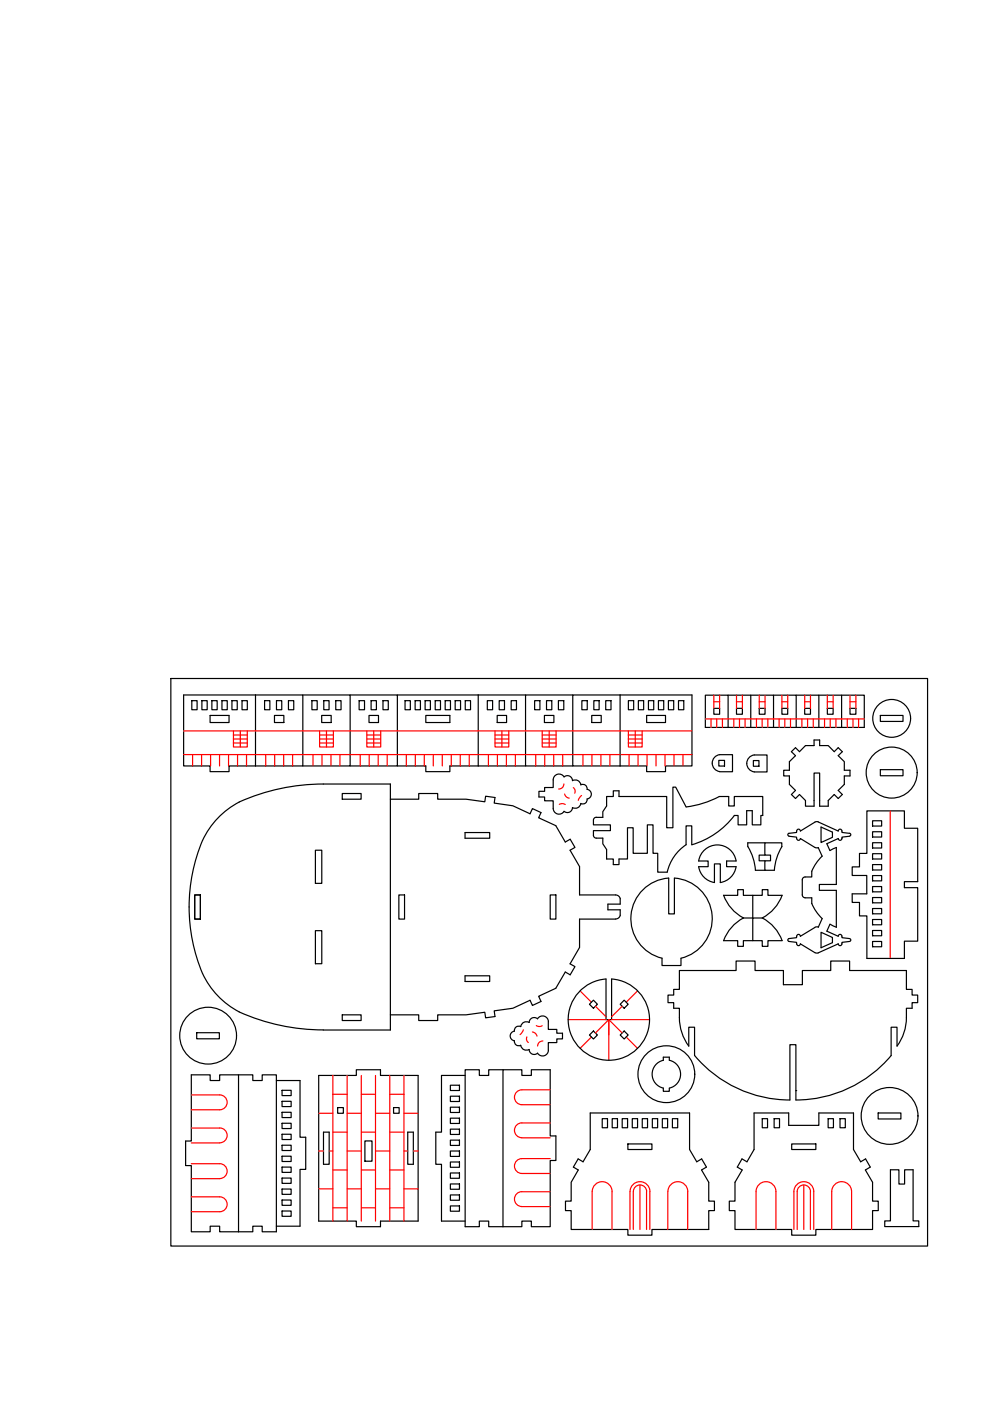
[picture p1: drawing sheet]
<svg xmlns="http://www.w3.org/2000/svg" width="210mm" height="297mm" viewBox="0 0 210 297" stroke-linecap="round" stroke-linejoin="round" font-family="sans-serif">
<!-- layer: 0 -->
<g fill="none" stroke="#000" stroke-width=".25">
<path d="M36.2 143.9h160.5v120.3h-160.5zM40.7 148.6h1.1v1.9h-1.1zM42.8 148.6h1.1v1.9h-1.1zM44.5 151.7h4.1v1.5h-4.1zM44.9 148.6h1.1v1.9h-1.1zM47.1 148.6h1.1v1.9h-1.1zM49.2 148.6h1.1v1.9h-1.1zM51.3 148.6h1.1v1.9h-1.1zM54.2 147.3h-15.3v15.1h5.6v1.2h4.1v-1.2h5.6M54.2 147.3h10v15.1h-10M54.2 147.3v15.1M56.1 148.6h1.1v1.9h-1.1z"/>
<path d="M58.2 151.7h2v1.5h-2zM58.6 148.6h1.1v1.9h-1.1zM61.2 148.6h1.1v1.9h-1.1zM64.2 147.3h10v15.1h-10M66.1 148.6h1.2v1.9h-1.2zM68.2 151.7h2v1.5h-2zM68.7 148.6h1.1v1.9h-1.1zM71.2 148.6h1.1v1.9h-1.1zM74.2 147.3h10.1v15.1h-10.1M76.1 148.6h1.2v1.9h-1.2zM78.2 151.7h2v1.5h-2zM78.7 148.6h1.1v1.9h-1.1z"/>
<path d="M81.2 148.6h1.1v1.9h-1.1zM84.3 147.3h27.1M85.9 148.6h1.1v1.9h-1.1zM88 148.6h1.1v1.9h-1.1zM90.1 148.6h1.2v1.9h-1.2zM90.3 151.7h5.1v1.5h-5.1zM92.3 148.6h1.1v1.9h-1.1zM94.4 148.6h1.1v1.9h-1.1zM96.5 148.6h1.1v1.9h-1.1zM98.6 148.6h1.2v1.9h-1.2zM101.4 147.3v15.1M103.3 148.6h1.1v1.9h-1.1z"/>
<path d="M105.4 151.7h2v1.5h-2zM105.8 148.6h1.2v1.9h-1.2zM108.4 148.6h1.1v1.9h-1.1zM113.4 148.6h1.1v1.9h-1.1zM115.4 151.7h2v1.5h-2zM115.9 148.6h1.1v1.9h-1.1zM118.4 148.6h1.1v1.9h-1.1zM121.4 147.3h-10v15.1h10M123.4 148.6h1.1v1.9h-1.1zM125.5 151.7h2v1.5h-2zM125.9 148.6h1.1v1.9h-1.1zM128.4 148.6h1.1v1.9h-1.1z"/>
<path d="M131.5 147.3h15.2v15.1h-5.6v1.2h-4v-1.2h-5.6M131.5 147.3h-10.1v15.1h10.1M131.5 147.3v15.1M133.2 148.6h1.2v1.9h-1.2zM135.3 148.6h1.2v1.9h-1.2zM137.1 151.7h4v1.5h-4zM137.5 148.6h1.1v1.9h-1.1zM139.6 148.6h1.1v1.9h-1.1zM141.7 148.6h1.1v1.9h-1.1zM143.9 148.6h1.1v1.9h-1.1zM151.3 150.2h1.3v1.2h-1.3zM152.6 160a1.81 1.81 0 0 0-1.6 1.8 1.81 1.81 0 0 0 1.6 1.8"/>
<path d="M154.4 147.4h4.8v6.8M156.2 150.2h1.2v1.2h-1.2zM159.2 147.4h4.8v6.8M161 150.2h1.2v1.2h-1.2zM164 147.4h4.8v6.8M165.8 150.2h1.2v1.2h-1.2zM167.8 159.4l.9-.9 .8 .9 1.3-1.3h1.8v-1.2h1.2v1.2h1.8l1.3 1.3 .8-.9 .9 .9-.9 .8 1.3 1.3v1.8h1.2v1.2h-1.2v1.8l-1.3 1.3 .9 .9-.9 .8-.8-.8-1.3 1.2v1.2h-1.8v-7h-1.2v7h-1.8v-1.2l-1.3-1.2-.8 .8-.9-.8 .9-.9-1.3-1.3v-1.8h-1.2v-1.2h1.2v-1.8l1.3-1.3zM168.8 147.4h4.8v6.8M170.6 150.2h1.2v1.2h-1.2zM173.6 147.4h4.8v6.8M175.4 150.2h1.2v1.2h-1.2zM178.4 147.4h4.8v6.8h-33.7v-6.8h4.9v6.8"/>
<path d="M180.2 150.2h1.3v1.2h-1.3zM186.7 151.7h4.8v1.3h-4.8zM46.5 173.1a18.4 18.4 0 0 1 8.2-4.6 43.7 43.7 0 0 1 13.9-2.3h14.2v52.2h-14.2a41.9 41.9 0 0 1-18.8-4.4 18.4 18.4 0 0 1-8.4-12.2 35.9 35.9 0 0 1 2-24.6l1.1-1.7zM72.6 168.2h4v1.2h-4zM82.8 169.4h6v-1.2h4v1.2h6l4 .6 .2-1.2 2 .3-.2 1.2 3.9 .5 3.7 1.7 .5-1.1 1.8 .9-.5 1.1 3.6 1.7 2.1 3.4 1-.6 1 1.8-1 .6 2 3.4v6h7.6a.99 .99 0 0 1 1 .8v1.2h-2.6v1.2h2.6v1.1a1.08 1.08 0 0 1-1 .9h-7.6v6l-2 3.5 1 .5-1 1.8-1-.6-2.1 3.4-3.6 1.7 .5 1.1-1.8 .9-.5-1.1-3.7 1.7-3.9 .5 .2 1.2-2 .3-.2-1.2-4 .6h-6v1.2h-4v-1.2h-6M84.3 162.4h6v1.2h5.1v-1.2h16M98.6 176.5h5.2v1.2h-5.2zM117.3 165.4v1.6h-1.8v.8h-1.2v1.2h1.2v.8h1.8v1.6a1.24 1.24 0 0 0 .9 1.2 1.24 1.24 0 0 0 1.4-.6 1.08 1.08 0 0 0 1.1 .2 1.08 1.08 0 0 0 .7-1 1.22 1.22 0 0 0 1.8-.9M119.6 164.7a1.24 1.24 0 0 0-1.4-.5 1.24 1.24 0 0 0-.9 1.2M119.6 164.7a1.07 1.07 0 0 1 1.1-.2 1.07 1.07 0 0 1 .7 1 1.22 1.22 0 0 1 1.8 .9M123.1 166.4a.92 .92 0 0 1 1 .1 .92 .92 0 0 1 .4 .9M124.5 169.4a.92 .92 0 0 1-.4 .9 .92 .92 0 0 1-1 .1"/>
<path d="M124.5 167.4a1.03 1.03 0 0 1 .9 1 1.03 1.03 0 0 1-.9 1M125.8 173.9v1h3.6v1.2h-3.6v1a.6 .6 0 0 0 .6 .6h1.4v1.2l.8 1.2v2h1.4v1.2h1.2v-1.2h1.8v-6.6h1.2v5.4h3.1v-6h1.2v6h1v4h2M145.5 171.1l-2.2-4.2h-.6v8.6h-1.3v-6.6h-10.2v-1.2h-1.2v1.2h-1.4v2l-.8 1.2v1.2h-1.4a.57 .57 0 0 0-.6 .6M145.5 171.1a20.2 20.2 0 0 0 7-2.2h2v2h1.2v-2h6v4h-.4v2h-1.8v-3h-1.2v3h-1.8v-2h-.8M145.5 179.1a9.5 9.5 0 0 0-4 5.8M152.4 161.2h1.2v1.2h-1.2zM152.6 160h2.7v3.6h-2.7M155.7 172.9a17.5 17.5 0 0 1-9 6.2v-4h-1.2v4M159.7 161.3h1.2v1.2h-1.2zM159.9 163.7a1.81 1.81 0 0 1-1.6-1.8 1.81 1.81 0 0 1 1.6-1.8h2.7v3.6h-2.7M162.2 178.7h-3.7l.1 .8 1.2 2.8 .4 2.2M165.8 179.5l-1 2-.6 3h-2v-2h1.2v-1.2h-1.2v-2.6h3.6v.8"/>
<path d="M167.3 177.3l1.6 .2v.3M168.9 176.2v.3l-1.7 .2-.1 .4 .2 .2M168.9 177.8a.39 .39 0 0 0 .4 .4 .39 .39 0 0 0 .4-.4l3.1 1.9M172.8 174.3l-3.1 1.9a.39 .39 0 0 0-.4-.4 .39 .39 0 0 0-.4 .4M172.8 179.7h.7l.8 1.8-1.3 1.5a4.1 4.1 0 0 0-.9 2.9h-1.4M173.5 174.3l4.2 1.9a.39 .39 0 0 1 .4-.4 .39 .39 0 0 1 .4 .4v.3l1.8 .2 .1 .4-.3 .2M173.5 174.3h-.7M174.1 175.4l2.4 1v1.1l-2.4 1.1zM177.3 179.7v7.8h-3.6v1.3h3.6v7.8M180.1 177.3l-1.6 .2v.3a.39 .39 0 0 1-.4 .4 .39 .39 0 0 1-.4-.4l-2.4 1.1 .7 1.4 1.3-.6M183.8 171.9h8v3.7h2.8v11.3h-2.8v1.3h2.8v11.3h-2.8v3.7h-8v-9h-1.6v-2.9h-1.5v-1.8h3.1v-3.9h-3.1v-1.8h1.5v-2.9h1.6zM185 178.7h1.9v1.1h-1.9z"/>
<path d="M185 176.3h1.9v1.2h-1.9zM185 174h1.9v1.1h-1.9zM186.7 163.2h4.8v1.3h-4.8zM41.3 189.7h1.2v5.2h-1.2zM66.9 180.3h1.3v7h-1.3zM66.9 197.3h1.3v7h-1.3zM84.6 189.7h1.2v5.2h-1.2zM116.7 189.7h1.2v5.2h-1.2zM141.8 186.2v7.6h1.2v-7.6M141.8 186.2a8.6 8.6 0 0 0-8 7.9 8.6 8.6 0 0 0 6.6 9.1v1.5h4v-1.5a8.6 8.6 0 0 0 6.6-9.1 8.6 8.6 0 0 0-8-7.9M149.5 180.1a4 4 0 0 1 6.6 2.4h-2v1.3h2a4 4 0 0 1-3.4 3.3v-3.9h-1.2v3.9a4 4 0 0 1-3.4-3.3h2v-1.3l-2 .1a4 4 0 0 1 1.4-2.5zM153.4 199.4h3v1.2h1.2v-1.2h2"/>
<path d="M153.4 189.8h3v-1.2h1.2v1.2h2M153.4 189.8a8.8 8.8 0 0 0 4.2 4.8M157.6 194.6a8.8 8.8 0 0 0-4.2 4.8M160.2 184.5h2M161.6 194.6h-2v4.8h2v1.2h1.2v-1.2h3M161.6 194.6a8.8 8.8 0 0 1 4.2 4.8M161.6 194.6a8.9 8.9 0 0 0 4.2-4.8h-3v-1.2h-1.2v1.2h-2v4.8h-2M162.2 181.3h-1.2v1.2h1.2M168.9 198.5v.3l-1.6 .2-.3 .3 .3 .3 1.6 .2v.3M170.7 190.4h1.4a4.5 4.5 0 0 0 1.3 3.4l.9 1-.8 1.8M170.7 185.9a.6 .6 0 0 0-.6 .6v3.2a.6 .6 0 0 0 .6 .6M172.8 196.6l-3.1 1.9a.39 .39 0 0 0-.4-.4 .39 .39 0 0 0-.4 .4"/>
<path d="M173.5 196.6h-.7M174.1 197.7l2.4 1.1v1.1l-2.4 1zM177.3 196.6l-1.3-.6-.7 1.4 2.4 1.1a.39 .39 0 0 1 .4-.4 .39 .39 0 0 1 .4 .4v.3l1.6 .2 .3 .3-.3 .3-1.6 .2v.3a.39 .39 0 0 1-.4 .4 .39 .39 0 0 1-.4-.4l-4.2 1.9h-.7M185 199.6h1.9v1.1h-1.9zM185 197.3h1.9v1.1h-1.9zM185 195h1.9v1.1h-1.9zM185 192.6h1.9v1.1h-1.9zM185 190.3h1.9v1.1h-1.9zM185 188h1.9v1.1h-1.9zM185 185.6h1.9v1.2h-1.9zM185 183.3h1.9v1.2h-1.9zM185 181h1.9v1.1h-1.9z"/>
<path d="M41.7 219h4.8v1.2h-4.8zM72.6 215.2h4v1.2h-4zM98.6 206.9h5.2v1.2h-5.2zM109.1 218.6a1.03 1.03 0 0 0-.9 1 1.03 1.03 0 0 0 .9 1.1 .93 .93 0 0 0 1.3 .9 1.22 1.22 0 0 0 1.8 .9 1.07 1.07 0 0 0 .6 1 1.07 1.07 0 0 0 1.2-.2 1.24 1.24 0 0 0 1.4 .5 1.24 1.24 0 0 0 .9-1.2M116.3 216.6v1.7h1.8v.8h1.2v1.2h-1.2v.8h-1.8v1.6M116.3 216.6a1.24 1.24 0 0 0-.9-1.2 1.24 1.24 0 0 0-1.4 .6 1.08 1.08 0 0 0-1.2-.2 1.08 1.08 0 0 0-.6 1 1.2 1.2 0 0 0-1.8 .9 .93 .93 0 0 0-1.3 .9M125.8 218.6l.9 .8-.9 .9-.8-.9zM125.8 212.1l.9 .8-.9 .9-.8-.9zM129.7 207.6a8.6 8.6 0 0 1 6.8 13.1 8.6 8.6 0 0 1-14.8 0 8.6 8.6 0 0 1 6.8-13.1v8.6h1.2v-8.6M131.5 219.4l.8-.8 .9 .8-.9 .9zM132.3 212.1l.9 .8-.9 .9-.8-.9zM168.9 200.1a.39 .39 0 0 0 .4 .4 .39 .39 0 0 0 .4-.4l3.1 1.9"/>
<path d="M40.6 227.9h4v1.2h2v-1.2h4v33.3h-4v-1.2h-2v1.2h-4v-14.1h-1.2v-5.2h1.2zM50.6 227.9h3v1.2h2v-1.2h3v33.3h-3v-1.2h-2v1.2h-3M58.6 229.1h5v12h1.2v6.8h-1.2v12.1h-5M59.8 231.2h1.9v1.1h-1.9zM59.8 233.5h1.9v1.1h-1.9zM59.8 235.8h1.9v1.1h-1.9zM59.8 238.2h1.9v1.1h-1.9zM67.6 228h8v-1.2h5.1v1.2h8v30.9h-8v1.2h-5.1v-1.2h-8zM71.6 234.8h1.2v1.2h-1.2zM83.4 234.8h1.2v1.2h-1.2zM95.5 230.1h1.9v1.1h-1.9zM95.5 232.4h1.9v1.1h-1.9z"/>
<path d="M95.5 234.7h1.9v1.2h-1.9zM95.5 237.1h1.9v1.1h-1.9zM95.5 239.4h1.9v1.1h-1.9zM98.6 228h-5v12h-1.2v6.9h1.2v12h5M106.6 226.8h4v1.2h2.1v-1.2h4v14h1.2v5.2h-1.2v14.1h-4v-1.2h-2.1v1.2h-4zM106.6 226.8h-3v1.2h-2v-1.2h-3v33.3h3v-1.2h2v1.2h3M125.1 236h21.1v7.7l1.5 2.6 1.1-.6 1 1.7-1.1 .7 1.6 2.6v4h1.2v2h-1.2v4h-12.1v1.2h-5.1v-1.2h-12v-4h-1.2v-2h1.2v-4l1.5-2.6-1-.7 1-1.7 1 .6 1.5-2.6zM127.7 237.2h1.1v1.9h-1.1zM129.8 237.2h1.1v1.9h-1.1zM131.9 237.2h1.2v1.9h-1.2zM134.1 237.2h1.1v1.9h-1.1zM136.2 237.2h1.1v1.9h-1.1z"/>
<path d="M138.3 237.2h1.1v1.9h-1.1zM140.4 237.2h1.1v1.9h-1.1zM141.9 224.8v-.7h-1.3v.7a3 3 0 0 0-2.3 3 3 3 0 0 0 2.3 2.9v.7h1.3v-.7M141.9 224.8a3 3 0 0 1 2.4 2.9 3 3 0 0 1-2.4 3M142.6 237.2h1.1v1.9h-1.1zM147.3 223.8a26.4 26.4 0 0 0 20.2 9.4v-11.7h1.2v11.7a26.4 26.4 0 0 0 20.2-9.4v-6h1.3v4a11.2 11.2 0 0 0 2-8h1.2v-1.2h1.2v-1.6h-1.2v-1.2h-1.2v-4h-12.1v-2h-4v2h-6v3h-4v-3h-6v-2h-4v2h-12.1v4h-1.2v1.2h-1.2v1.6h1.2v1.2h1.2a11.4 11.4 0 0 0 2 8v-4h1.3v6M159.9 236h7.3v2.6h6.4v-2.6h7.4v7.7l1.5 2.6 1-.6 1 1.7-1 .7 1.5 2.6v4h1.2v2h-1.2v4h-12v1.2h-5.1v-1.2h-12.1v-4h-1.2v-2h1.2v-4l1.6-2.6-1.1-.7 1-1.7 1.1 .6 1.5-2.6zM161.6 237.2h1.1v1.9h-1.1zM164.1 237.2h1.2v1.9h-1.2zM168.7 231.2h.1M175.6 237.2h1.1v1.9h-1.1zM178.1 237.2h1.1v1.9h-1.1z"/>
<path d="M186.2 236h4.8v1.2h-4.8zM59.8 240.5h1.9v1.1h-1.9zM59.8 242.8h1.9v1.1h-1.9zM59.8 245.1h1.9v1.2h-1.9zM59.8 247.4h1.9v1.2h-1.9zM59.8 249.8h1.9v1.1h-1.9zM59.8 252.1h1.9v1.1h-1.9zM59.8 254.4h1.9v1.2h-1.9zM59.8 256.8h1.9v1.1h-1.9zM68.6 240h1.2v6.9h-1.2zM77.4 241.9h1.5v4.3h-1.5zM86.5 240h1.1v6.9h-1.1z"/>
<path d="M95.5 241.7h1.9v1.2h-1.9zM95.5 244h1.9v1.2h-1.9zM95.5 246.4h1.9v1.1h-1.9zM95.5 248.7h1.9v1.1h-1.9zM95.5 251h1.9v1.1h-1.9zM95.5 253.4h1.9v1.1h-1.9zM95.5 255.7h1.9v1.1h-1.9zM133.1 242.5h5.1v1.2h-5.1zM167.9 242.5h5.1v1.2h-5.1zM188.8 248h1.8v3h1.2v-3h1.8v10.9h1.2v1.2h-7.2v-1.2h1.2z"/>
<circle cx="189.1" cy="152.3" r="4"/>
<circle cx="189.1" cy="163.8" r="5.4"/>
<circle cx="44.1" cy="219.6" r="6"/>
<circle cx="141.3" cy="227.7" r="6"/>
<circle cx="188.6" cy="236.6" r="6"/>
</g>
<g fill="none" stroke="#f00" stroke-width=".25">
<path d="M38.9 160h107.8M38.9 155h107.8M40.8 160v2.4M42.7 160v2.4M44.6 160v2.4M46.6 160v2.4M48.5 160v2.4M49.5 155v3.4h2.9v-3.4M49.5 157.5h2.9M49.5 156.7h2.9M49.5 155.8h2.9M50.4 160v2.4"/>
<path d="M51 155v3.4M52.3 160v2.4M56.3 160v2.4M58.2 160v2.4M60.1 160v2.4M62 160v2.4M66.4 160v2.4M67.8 155v3.4h2.9v-3.4M67.8 157.5h2.9M67.8 156.7h2.9M67.8 155.8h2.9M68.3 160v2.4"/>
<path d="M69.2 155v3.4M70.2 160v2.4M72.1 160v2.4M76.4 160v2.4M77.8 155v3.4h2.9v-3.4M77.8 157.5h2.9M77.8 156.7h2.9M77.8 155.8h2.9M78.3 160v2.4M79.2 155v3.4M80.2 160v2.4M82.1 160v2.4"/>
<path d="M86.2 160v2.4M88.1 160v2.4M90 160v2.4M91.9 160v2.4M93.8 160v2.4M95.7 160v2.4M97.6 160v2.4M99.5 160v2.4M103.6 160v2.4M105 155v3.4h2.9v-3.4M105 157.5h2.9M105 156.7h2.9"/>
<path d="M105 155.8h2.9M105.5 160v2.4M106.4 155v3.4M107.4 160v2.4M109.3 160v2.4M113.6 160v2.4M115 155v3.4h2.9v-3.4M115 157.5h2.9M115 156.7h2.9M115 155.8h2.9M115.5 160v2.4M116.4 155v3.4"/>
<path d="M117.4 160v2.4M119.3 160v2.4M123.6 160v2.4M125.5 160v2.4M127.4 160v2.4M129.3 160v2.4M133.2 155v3.4h3v-3.4M133.2 157.5h3M133.2 156.7h3M133.2 155.8h3M133.4 160v2.4M134.7 155v3.4"/>
<path d="M135.3 160v2.4M137.2 160v2.4M139.1 160v2.4M141 160v2.4M142.9 160v2.4M144.8 160v2.4M149.5 152.4h33.7M150.8 152.4v1.8M151.3 147.4v2.8M151.3 148.8h1.3M152 152.4v1.8M152.6 147.4v2.8"/>
<path d="M153.2 152.4v1.8M155.6 152.4v1.8M156.2 148.8h1.2M156.2 147.4v2.8M156.8 152.4v1.8M157.4 147.4v2.8M158 152.4v1.8M160.4 152.4v1.8M161 148.8h1.2M161 147.4v2.8M161.6 152.4v1.8M162.2 147.4v2.8"/>
<path d="M162.8 152.4v1.8M165.2 152.4v1.8M165.8 148.8h1.2M165.8 147.4v2.8M166.4 152.4v1.8M167 147.4v2.8M167.6 152.4v1.8M170 152.4v1.8M170.6 148.8h1.2M170.6 147.4v2.8M171.2 152.4v1.8M171.8 147.4v2.8"/>
<path d="M172.4 152.4v1.8M174.8 152.4v1.8M175.4 148.8h1.2M175.4 147.4v2.8M176 152.4v1.8M176.6 147.4v2.8M177.2 152.4v1.8M179.6 152.4v1.8M180.2 148.8h1.3M180.2 147.4v2.8M180.9 152.4v1.8M181.5 147.4v2.8"/>
<path d="M182 152.4v1.8M118.6 170.5a1.17 1.17 0 0 1 1.2 .1M119.6 166.2l-.4 .8-.8 .3M119.7 168.3a1.15 1.15 0 0 0 1 .9M121.6 167a.96 .96 0 0 1 .3 1.2M123.3 168.7l-.4 .4-.3 .6M188.8 171.9v31.3M111 218.3l-.3 .6-.4 .5M111.7 219.8a.96 .96 0 0 0 .3 1.2M112.9 218.8a1.15 1.15 0 0 1 1 .9M113.7 217.4a1.17 1.17 0 0 0 1.3 .1M120.5 216.2h8"/>
<path d="M123 210.1l2.4 2.4M125.4 219.9l-2.4 2.4M126.2 213.3l2.3 2.3M129.1 216.2v8.6M129.1 216.2l2.8 2.8M129.1 216.2l-2.9 2.8M129.7 216.2h8M131.9 213.3l-2.2 2.3M132.8 219.9l2.4 2.4M135.2 210.1l-2.4 2.4M40.6 239.2l6-.1a1.58 1.58 0 0 1 1.6 1.6 1.58 1.58 0 0 1-1.6 1.6M40.6 232.1h6a1.58 1.58 0 0 1 1.6 1.6 1.58 1.58 0 0 1-1.6 1.6h-6"/>
<path d="M67.6 236h3M70.6 228v30.9M70.6 232h3M73.6 228v30.9M73.6 236h3M76.6 228v30.9M76.6 232h3M79.6 228v30.9M79.6 236h3M82.6 228v30.9M82.6 232h3M85.6 228v30.9"/>
<path d="M85.6 236h3.1M110.6 238.1h6.1M110.6 231.1h6.1M110.6 234.2h6.1M110.7 238.1a1.58 1.58 0 0 0-1.6 1.5 1.58 1.58 0 0 0 1.6 1.6M110.7 231.1a1.58 1.58 0 0 0-1.6 1.5 1.58 1.58 0 0 0 1.6 1.6M115.1 220.7l-.8 .3-.3 .8M40.6 253.8h6a1.58 1.58 0 0 1 1.6 1.5 1.58 1.58 0 0 1-1.6 1.6h-6M40.6 246.7h6a1.58 1.58 0 0 1 1.6 1.6 1.58 1.58 0 0 1-1.6 1.6M40.6 242.3h6M40.6 249.9h6M67.6 244h1"/>
<path d="M67.6 252.1h3M69.8 244h.8M70.6 240h3M70.6 248.1h3M70.6 256.1h3M73.6 244h3M73.6 252.1h3M76.6 240h3M76.6 248.1h3M76.6 256.1h3M79.6 244h3M79.6 252.1h3"/>
<path d="M82.6 240h3M82.6 248.1h3M82.6 256.1h3M85.6 244h.9M85.6 252.1h3.1M87.6 244h1.1M110.6 241.2h6.1M110.6 252.7h6.1M110.6 255.8h6.1M110.6 245.6h6.1M110.6 248.8h6.1M110.7 252.7a1.58 1.58 0 0 0-1.6 1.5 1.58 1.58 0 0 0 1.6 1.6"/>
<path d="M110.7 245.6a1.58 1.58 0 0 0-1.6 1.6 1.58 1.58 0 0 0 1.6 1.6M125.5 252.7v8M125.6 252.6a2.11 2.11 0 0 1 2.1-2.1 2.11 2.11 0 0 1 2.1 2.1M129.8 252.7v8M133.6 252.7v8M133.6 252.6a2.11 2.11 0 0 1 2.1-2.1 2.11 2.11 0 0 1 2.1 2.1M134.3 252.7v8M134.3 252.6a1.41 1.41 0 0 1 1.4-1.4 1.41 1.41 0 0 1 1.4 1.4M135.7 251.3v9.4M137.1 252.7v8M137.8 252.7v8M141.6 252.7v8"/>
<path d="M141.6 252.6a2.11 2.11 0 0 1 2.1-2.1 2.11 2.11 0 0 1 2.1 2.1M145.8 252.7v8M160.3 252.6a2.11 2.11 0 0 1 2.1-2.1 2.11 2.11 0 0 1 2.1 2.1M160.3 252.7v8M164.5 252.7v8M168.3 252.6a2.11 2.11 0 0 1 2.1-2.1 2.11 2.11 0 0 1 2.1 2.1M168.3 252.7v8M169 252.6a1.41 1.41 0 0 1 1.4-1.4 1.41 1.41 0 0 1 1.4 1.4M169 252.7v8M170.4 251.3v9.4M171.8 252.7v8M172.5 252.7v8"/>
<path d="M176.3 252.6a2.11 2.11 0 0 1 2.2-2.1 2.11 2.11 0 0 1 2.1 2.1M176.3 252.7v8M180.6 252.7v8"/>
</g>
</svg>
